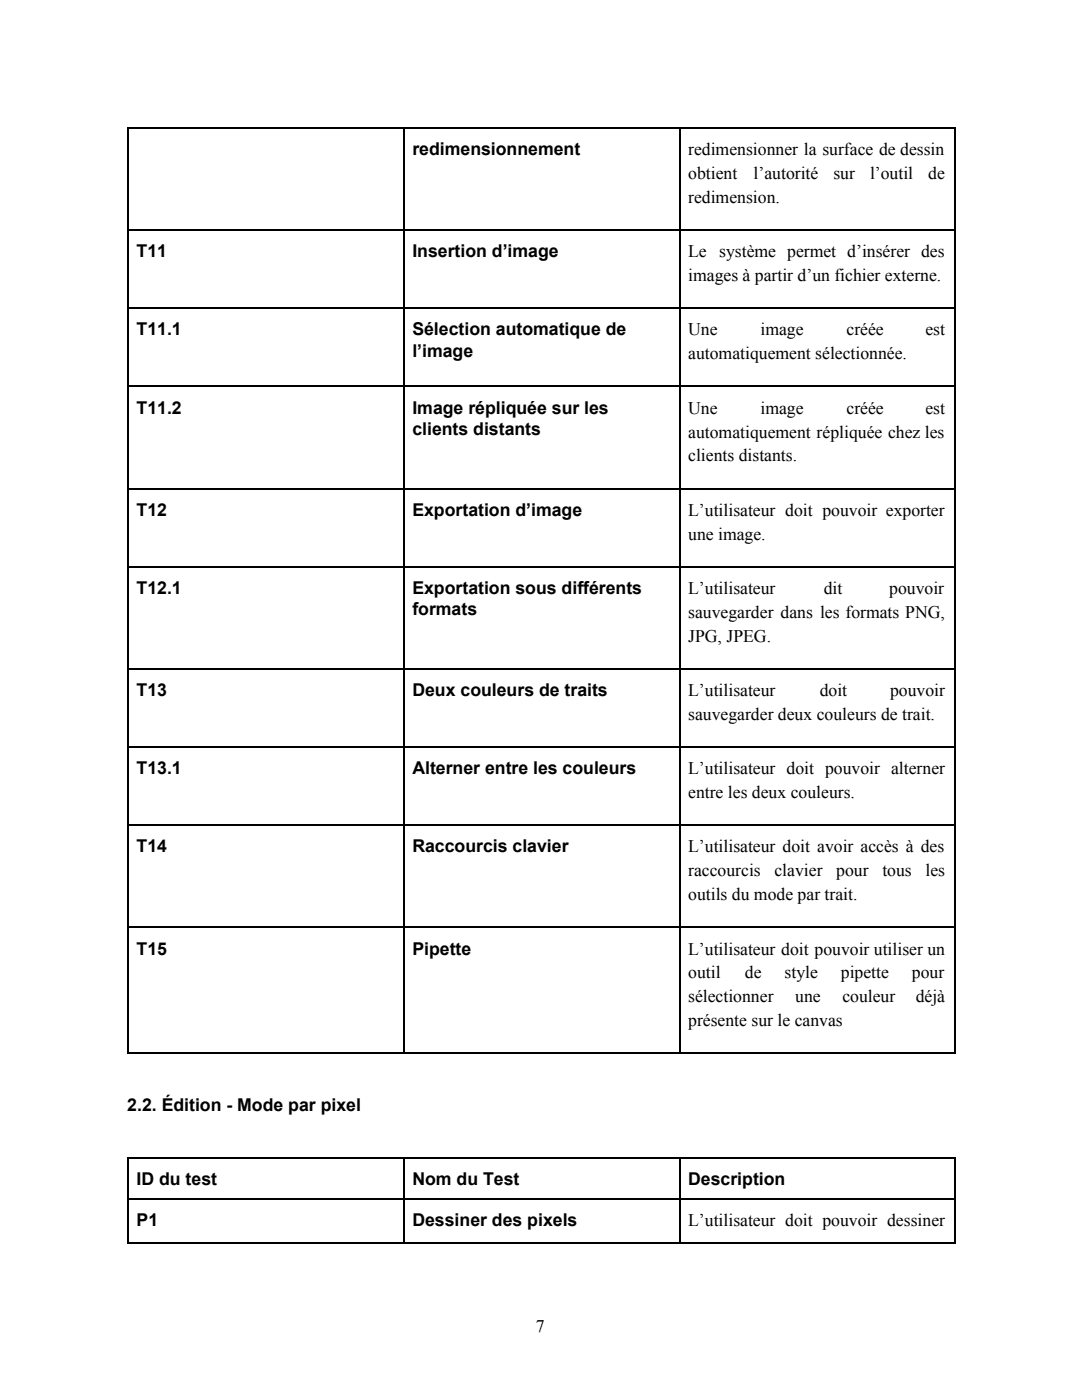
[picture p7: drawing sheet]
<svg xmlns="http://www.w3.org/2000/svg" width="216mm" height="279mm" viewBox="0 0 216 279" stroke-linecap="round" stroke-linejoin="round" font-family="sans-serif">
<defs><g id="words">
<g font-size="3.5">
<text x="82.3" y="31">redimensionnement</text>
<text x="137.3" y="31">redimensionner la surface de dessin</text>
<text x="137.3" y="35.7">obtient</text>
<text x="150.4" y="35.7">l’autorité</text>
<text x="166.3" y="35.7">sur</text>
<text x="173.6" y="35.7">l’outil</text>
<text x="185.2" y="35.7">de</text>
<text x="137.3" y="40.5">redimension.</text>
<text x="27.3" y="51.3">T11</text>
<text x="82.3" y="51.3">Insertion d’image</text>
<text x="137.3" y="51.3">Le</text>
<text x="143.5" y="51.3">système permet d’insérer des</text>
<text x="137.3" y="56.1">images à partir d’un fichier externe.</text>
<text x="27.3" y="66.9">T11.1</text>
<text x="82.3" y="66.9">Sélection automatique de</text>
<text x="82.3" y="71.2">l’image</text>
<text x="137.3" y="66.9">Une</text>
<text x="137.3" y="71.7">automatiquement sélectionnée.</text>
<text x="151.7" y="66.9">image</text>
<text x="168.9" y="66.9">créée</text>
<text x="184.6" y="66.9">est</text>
<text x="27.3" y="82.5">T11.2</text>
<text x="82.3" y="82.5">Image répliquée sur les</text>
<text x="137.3" y="82.5">Une</text>
<text x="151.7" y="82.5">image</text>
<text x="168.9" y="82.5">créée</text>
<text x="184.6" y="82.5">est</text>
<text x="82.3" y="86.8">clients distants</text>
<text x="137.3" y="87.3">automatiquement répliquée chez les</text>
<text x="137.3" y="92.1">clients distants.</text>
<text x="27.3" y="102.9">T12</text>
<text x="82.3" y="102.9">Exportation d’image</text>
<text x="137.3" y="102.9">L’utilisateur doit pouvoir exporter</text>
<text x="137.3" y="107.7">une image.</text>
<text x="27.3" y="118.5">T12.1</text>
<text x="82.3" y="118.5">Exportation sous différents</text>
<text x="137.3" y="118.5">L’utilisateur</text>
<text x="164.4" y="118.5">dit</text>
<text x="177.4" y="118.5">pouvoir</text>
<text x="82.3" y="122.8">formats</text>
<text x="137.3" y="123.3">sauvegarder dans les formats PNG,</text>
<text x="137.3" y="128.1">JPG, JPEG.</text>
<text x="27.3" y="138.9">T13</text>
<text x="82.3" y="138.9">Deux couleurs de traits</text>
<text x="137.3" y="138.9">L’utilisateur</text>
<text x="137.3" y="143.7">sauvegarder deux couleurs de trait.</text>
<text x="163.6" y="138.9">doit</text>
<text x="177.6" y="138.9">pouvoir</text>
<text x="27.3" y="154.5">T13.1</text>
<text x="82.3" y="154.5">Alterner entre les couleurs</text>
<text x="137.3" y="154.5">L’utilisateur doit pouvoir alterner</text>
<text x="137.3" y="159.3">entre les deux couleurs.</text>
<text x="27.3" y="170.1">T14</text>
<text x="82.3" y="170.1">Raccourcis clavier</text>
<text x="137.3" y="170.1">L’utilisateur doit avoir accès à des</text>
<text x="137.3" y="174.9">raccourcis</text>
<text x="137.3" y="179.7">outils du mode par trait.</text>
<text x="154.5" y="174.9">clavier</text>
<text x="166.9" y="174.9">pour</text>
<text x="176.1" y="174.9">tous</text>
<text x="184.7" y="174.9">les</text>
<text x="27.3" y="190.5">T15</text>
<text x="82.3" y="190.5">Pipette</text>
<text x="137.3" y="190.5">L’utilisateur doit pouvoir utiliser un</text>
<text x="137.3" y="195.3">outil</text>
<text x="148.6" y="195.3">de</text>
<text x="156.5" y="195.3">style</text>
<text x="167.8" y="195.3">pipette</text>
<text x="182" y="195.3">pour</text>
<text x="137.3" y="200">sélectionner</text>
<text x="158.7" y="200">une</text>
<text x="168.1" y="200">couleur</text>
<text x="182.7" y="200">déjà</text>
<text x="137.3" y="204.8">présente sur le canvas</text>
<text x="25.4" y="221.7">2.2. Édition - Mode par pixel</text>
<text x="27.3" y="236.5">ID du test</text>
<text x="82.3" y="236.5">Nom du Test</text>
<text x="137.3" y="236.5">Description</text>
<text x="27.3" y="244.7">P1</text>
<text x="82.3" y="244.7">Dessiner des pixels</text>
<text x="137.3" y="244.7">L’utilisateur doit pouvoir dessiner</text>
<text x="106.9" y="265.9">7</text>
</g>
</g></defs>
<g fill="none" stroke="#000" stroke-width=".26">
<path d="M25.4 25.5h165.4M25.5 25.4v184.9M80.6 25.4v184.9M135.6 25.4v184.9M190.6 25.4v184.9M25.4 45.9h165.4M25.4 77.1h165.4M25.4 61.5h165.4M25.4 97.5h165.4M25.4 113.1h165.4M25.4 133.5h165.4M25.4 149.1h165.4"/>
<path d="M25.4 164.7h165.4M25.4 185.1h165.4M25.4 210.2h165.4M25.4 239.3h165.4M25.4 231.1h165.4M25.5 231v17.2M80.6 231v17.2M135.6 231v17.2M190.6 231v17.2M25.4 248h165.4"/>
</g>
<use href="#words"/>
</svg>
